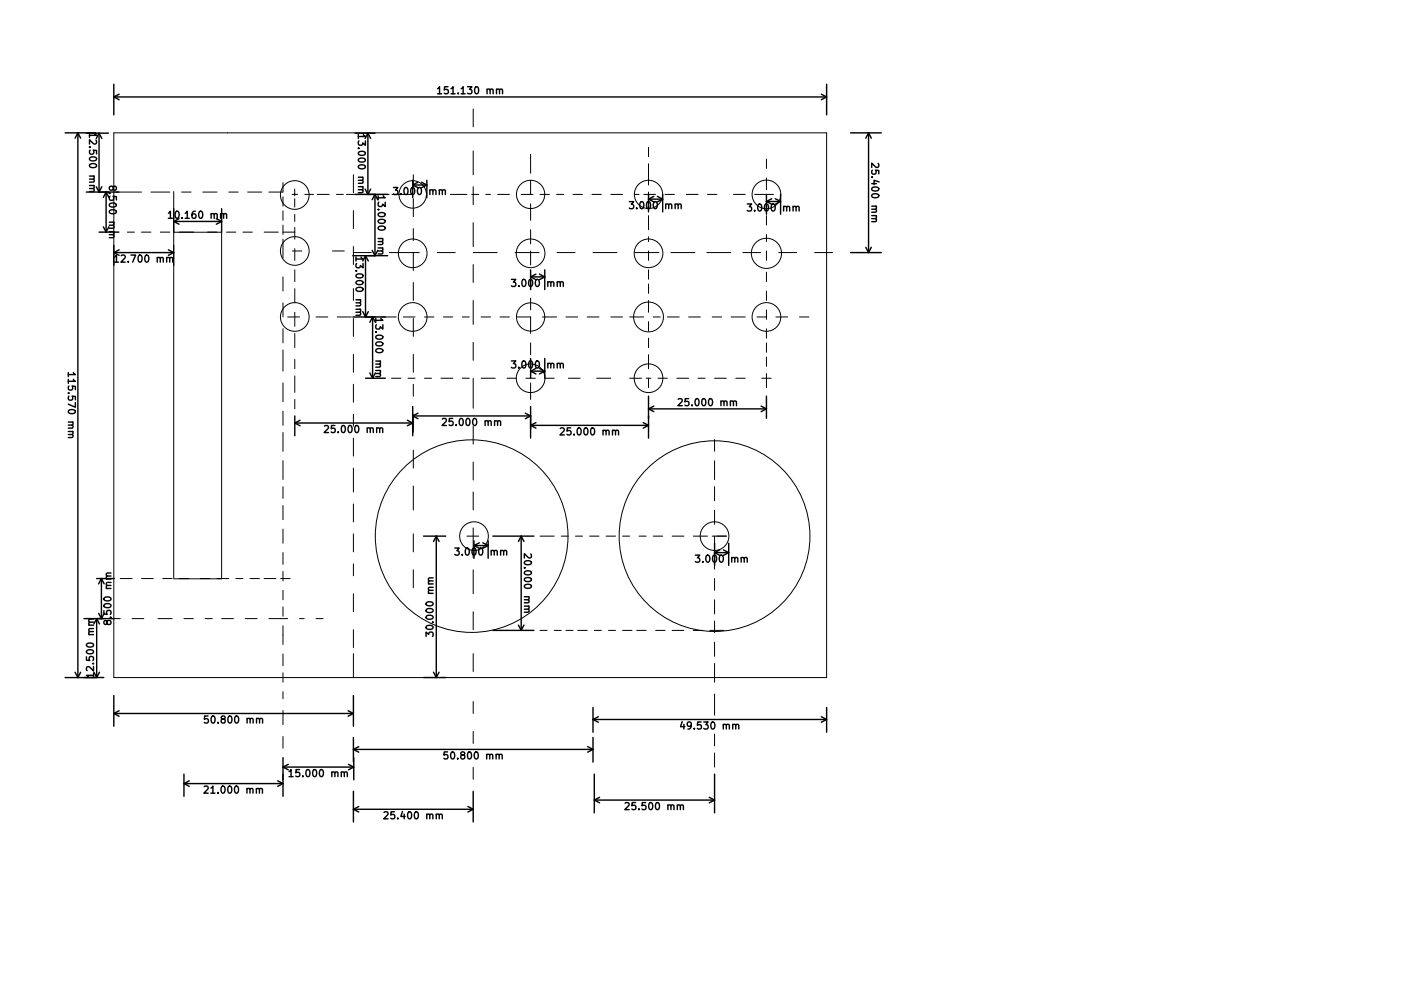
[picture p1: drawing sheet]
<svg xmlns="http://www.w3.org/2000/svg" width="297mm" height="210mm" viewBox="0 0 297 210" stroke-linecap="round" stroke-linejoin="round" font-family="sans-serif">
<g fill="none" stroke="#000" stroke-width=".21">
<path d="M24.1 28.2h151.2v115.6h-151.2zM60 38.7v2h-3M74.9 37.1v3.8M87.6 37.1v2.5M100.3 23.1v3.8M100.3 32v5.1M100.3 39.6v3.8M112.5 32.7v4M112.5 38.2v3M137.5 31.2v2M137.5 34.7v4.5M162.5 33.7v2"/>
<path d="M162.5 37.7v2.5M24.5 40.7h5.5M27 49.2h1.5M30 49.2h2M32 40.7h4M34 49.2h2M36.8 49.3h10.2M36.8 40.6v11.5M36.8 56.1v66.6M38 49.2h3M38.5 40.7h2M43 40.7h3"/>
<path d="M44 49.2h2M47 49.4v73.3M48 49.2h2M48.5 40.7h2M51.5 49.2h2M52.5 40.7h3M56 49.2h3M60 49.2h2.5M60 41.7v2M60 44.7v2M60 47.7v2M60 50.7v4"/>
<path d="M60 58.7v3M61.9 41.2h1.2M62 53.2h2M62.5 40.1v1.4M62.5 42.2v1.7M62.5 45.5v1.5M62.5 48.2v2.5M62.5 52.7v2.5M62.5 57.2v2.5M64.6 41.2h1.9M67.3 41.2h2.5M70.5 53.2h2.5"/>
<path d="M71.3 41.2h1.5M73.5 41.2h9M74.9 44.7v3.8M74.9 52.3v3.8M74.9 53.6h3.8M82.5 53.6h6.4M83.1 41.2h4.4M87.6 42.2v3.8M87.6 48.5v2.5M87.6 53.6v3.8M87.6 59.9v3.8M92.7 53.6h3.8"/>
<path d="M95.5 41.2h3.5M100 41.2h1.5M100.3 53.6h5.1M100.3 47.2v5.1M100.3 56.1v3.8M103 41.2h1M105.5 41.2h2.5M109.2 53.6h5.1M110.5 41.2h2.5M112.5 43.2v3.5M112.5 48.7v3M112.5 53.2v3"/>
<path d="M112.5 58.2v3M114.5 41.2h2M118 41.2h1.5M118.1 53.6h3.8M121.5 41.2h2M125.5 41.2h2M125.7 53.6h5.1M129.5 41.2h2.5M134.5 41.2h1M134.6 53.6h5.1M136.5 41.2h2.5M137.5 40.7v3"/>
<path d="M137.5 45.7v3M137.5 50.2v1M137.5 53.2v2M137.5 57.2v2M141 41.2h2M142.2 53.6h5.1M145.5 41.2h2.5M149.9 53.6h5M150 41.2h2M155.5 41.2h2.5M157.5 53.6h3.8M160 41.2h4"/>
<path d="M162.5 42.2v2M162.5 45.7v2M162.5 49.7v1.5M162.5 53.2v2M162.5 57.7v2M165.1 53.6h3.8M172.7 53.6h3.8M60 64.2v3M60 69.7v3M60 74.2v4.5M61 67.2h2.5M62.5 61.2v3"/>
<path d="M62.5 66.2v3M62.5 70.7v3M62.5 76.2v2M62.5 79.7v3.5M67 67.2h2.5M71.5 67.2h3M74.9 61.2v2.5M74.9 67.6v3.8M74.9 75.2v3.8M81 67.2h3M85.5 67.2h2.5M87.6 67.6v3.8"/>
<path d="M87.6 75.2v3.8M90 67.2h2M94 67.2h2M98 67.2h1.5M100.3 63.7v5.1M100.3 72.6v3.8M102 67.2h2M106 67.2h2M109.5 67.2h3v3.5M112.5 63.2v2.5M112.5 72.7v2.5M112.5 77.2v2.5"/>
<path d="M115 67.2h3M120 67.2h2.5M124.5 67.2h2.5M129.5 67.2h2.5M133.5 67.2h3M137.5 60.2v2M137.5 63.7v2.5M137.5 68.2v2M137.5 71.7v2M137.5 75.2v3M138.5 67.2h1.5M141.5 67.2h2.5"/>
<path d="M146 67.2h2.5M151 67.2h2M155 67.2h3M160.5 67.2h2M162.5 61.7v2M162.5 65.7v2M162.5 69.7v2M162.5 72.7v2M162.5 75.7v2M162.5 79.2v3M164.5 67.2h2.5M169.5 67.2h2"/>
<path d="M60 81.2v4M60 87.2v3M60 91.7v4M60 97.7v4M62.5 84.7v2M74.9 81.5v3.8M74.9 87.9v2.5M74.9 93v3.8M74.9 99.3v5.1M83 80.2h2M86.5 80.2h1.5M87.6 81.5v2.6"/>
<path d="M87.6 87.9v3.8M87.6 95.5v3.8M90 80.2h1.5M93.5 80.2h2.5M98 80.2h1.5M100.3 80.3v6.3M100.3 90.4v3.8M100.3 98v3.8M102 80.2h3M107.5 80.2h2M111.5 80.2h2M112.5 81.2v3.5"/>
<path d="M115.5 80.2h2M120.5 80.2h2.5M126.5 80.2h3M133.5 80.2h2.5M137 80.2h1M137.5 80.2v2M139.5 80.2h2M143.5 80.2h2.5M148 80.2h1.5M151.5 80.2h2.5M151.5 93.2v2.5M151.5 97.7v4"/>
<path d="M156 80.2h2M161.5 80.2h2M60 103.2v2.5M60 107.2v3M60 112.2v3M60 117.2v2.5M74.9 106.9v3.8M74.9 113.3v3.8M74.9 119.6v2.6M87.6 103.1v5.1M87.6 113.3v3.8M99 113.7h2.5"/>
<path d="M100.3 104.4v3.8M100.3 112v6.4M114.5 113.7h3M119 113.7h1.5M122 113.7h1.5M125 113.7h2M128.5 113.7h2M132 113.7h1.5M135.5 113.7h1.5M138.5 113.7h2M142.5 113.7h2.5M147 113.7h3"/>
<path d="M151 113.7h3M151.5 103.2v3M151.5 108.2v3M151.5 113.7v2M151.5 117.7v3M23.5 131.2h2M25.5 122.7h2.5M28 131.2h2.5M30 122.7h2.5M33.5 131.2h3M34.5 122.7h2M36.8 122.8h10.2"/>
<path d="M38 122.7h2M39 131.2h2M42.5 122.7h2M43.5 131.2h1.5M46 122.7h2.5M47 131.2h2.5M50 122.7h1.5M52 131.2h2.5M53 122.7h2M56 122.7h2.5M57 131.2h4M59.5 122.7h2"/>
<path d="M60 121.2v2M60 125.2v2M60 128.7v2M60 132.7v4M60 138.7v2.5M63.5 131.2h1M67 131.2h1.5M74.9 126v3.8M74.9 133.6v3.8M74.9 138.7v5.1M87.6 120.9v3.8M100.3 120.9v5.1"/>
<path d="M100.3 129.8v3.8M100.3 138.7v3.8M114.5 133.7h1.5M117.5 133.7h1.5M120 133.7h1.5M122.5 133.7h2M126 133.7h1.5M129 133.7h1.5M132 133.7h2M135 133.7h2M139 133.7h2M142.5 133.7h2.5"/>
<path d="M147 133.7h2M150.5 133.7h3M151.5 122.7v2.5M151.5 127.2v3M151.5 131.7v2.5M151.5 136.2v3M60 142.7v2M60 146.7v1.5M60 150.7v3M60 156.2v2.5M100.3 148.8v2.6M100.3 155.2v2.5"/>
<path d="M151.5 140.7v4M151.5 147.2v4.5M151.5 155.7v2.5M151.5 159.7v3M100.3 162.8v2.5"/>
<circle cx="62.5" cy="41.4" r="3"/>
<circle cx="62.5" cy="53.2" r="3"/>
<circle cx="87.5" cy="53.7" r="3"/>
<circle cx="87.5" cy="41.2" r="2.92"/>
<circle cx="112.5" cy="53.7" r="3"/>
<circle cx="112.5" cy="41.2" r="3"/>
<circle cx="137.5" cy="53.7" r="3"/>
<circle cx="137.5" cy="41.2" r="3"/>
<circle cx="162.5" cy="41.2" r="3"/>
<circle cx="162.5" cy="53.7" r="3.2"/>
<circle cx="62.5" cy="67.2" r="3"/>
<circle cx="87.5" cy="67.2" r="3"/>
<circle cx="112.5" cy="67.2" r="3"/>
<circle cx="137.5" cy="67.2" r="3.2"/>
<circle cx="162.5" cy="67.2" r="3"/>
<circle cx="112.5" cy="80.2" r="3"/>
<circle cx="137.5" cy="80.2" r="3"/>
<circle cx="100" cy="113.7" r="20.4"/>
<circle cx="100.5" cy="113.7" r="3"/>
<circle cx="151.5" cy="113.7" r="20.2"/>
<circle cx="151.5" cy="113.7" r="3"/>
</g>
<g fill="none" stroke="#000" stroke-width=".3">
<path d="M24.1 17.9v6.5M25.3 20l-1.2 .6M92.8 18.8l.4-.4v1.5M92.8 19.9h.8M95 18.4h-.7l-.1 .7 .2-.1h.5l.2 .3-.1 .5-.2 .1-.6-.1M95.6 18.8l.5-.4v1.5M95.6 19.9h.9M97.1 19.8v.1M97.8 18.8l.4-.4v1.5M97.8 19.9h.8M99.1 18.4h1l-.5 .6 .4 .1v.7l-.2 .1-.7-.1M100.8 18.5l.2-.1a.8 .8 0 0 1 .5 .7 .8 .8 0 0 1-.5 .8 1 1 0 0 1-.2-1.4z"/>
<path d="M103.3 19l.2-.1 .3 .1 .1 .9M103.3 18.9v1M103.9 19.1l.2-.2 .4 .1 .1 .9M105.3 19l.2-.1 .3 .1 .1 .9M105.3 18.9v1M105.9 19.1l.2-.2 .4 .1 .1 .9M174.1 20l1.2 .6M175.3 17.9v6.5M13.8 28.2h6.5M16.5 28.2v115.6M16.5 28.2l-.6 1.1M16.5 28.2l.6 1.1"/>
<path d="M18.3 28.2h4.7M19 31.2h.1M19 28.3v.8M19 37.4h1M19 39.4h1M19 34.9a.89 .89 0 0 1 1.5 .3 .85 .85 0 0 1-1.5-.1zM19.1 31.9l-.1 .2 .1 .5 .5 .1 .2-.1 .1-.5-.1-.2h.7v.7M19.1 33.4a.81 .81 0 0 1 1.4 .4 .85 .85 0 0 1-1.5-.2zM19.8 38l.2 .2-.1 .4h-.9M19.8 40l.2 .2-.1 .4h-.9M19.8 37.4l.2 .2-.1 .3-.9 .1M19.8 39.4l.2 .2-.1 .3-.9 .1"/>
<path d="M20 28.3l.5 .4h-1.5M20.3 29.7l.2 .6-.5 .3-1-1v1M20.4 39.6l.6 1.1M21 28.2v12.5M21 28.2l-.6 1.2M21 28.2l.6 1.2M21.6 39.6l-.6 1.1M24 39.8l.3-.3 .2 .1 .2 .2-.1 .4-.4 .1-.2-.7-.3-.1-.4 .1-.1 .2v.4l.3 .2 .4-.1 .1-.2M24.1 20.6h151.2M24.1 20.6l1.2 .6M75.3 28.2h4.2M76 31.5h.1"/>
<path d="M76 28.5v.9M76 37.6h1M76 39.6h1M76 32.3a.89 .89 0 0 1 1.5 .3 .85 .85 0 0 1-1.5-.1zM76 33.7a.89 .89 0 0 1 1.5 .3 .85 .85 0 0 1-1.5-.1zM76 35.2a.89 .89 0 0 1 1.5 .3 .85 .85 0 0 1-1.5-.2zM76.1 29.9l-.1 .6 .3 .3 .5-.1 .1-.4 .6 .5v-.9M76.8 38.2l.2 .3-.1 .3-.9 .1M76.8 37.6l.2 .2-.1 .4h-.9M76.8 39.6l.2 .2-.1 .4h-.9M77 28.5l.5 .5h-1.5M78 28.2v13"/>
<path d="M78 28.2l-.6 1.2M78 28.2l.6 1.2M83.4 39.8h1l-.5 .5 .4 .2v.6l-.2 .2-.7-.2M85.8 39.9l.2-.1a.8 .8 0 0 1 .5 .7 .8 .8 0 0 1-.5 .8l-.2-.2-.2-.4zM87.2 39.9l.2-.1a.8 .8 0 0 1 .5 .7 .8 .8 0 0 1-.5 .8l-.2-.2-.1-.4zM87.5 38.2v3.7M87.5 39.2h3M87.5 39.2l1.1 .6M88.6 38.7l-1.1 .5M88.7 39.8h.2a.8 .8 0 0 1 .5 .7 .8 .8 0 0 1-.5 .8 1 1 0 0 1-.2-1.5zM89.4 38.7l1.1 .5M90.5 38.2v3.7"/>
<path d="M90.5 39.2l-1.1 .6M175.3 20.6l-1.2 .6M180.3 28.2h6.6M184.1 28.2v25.4M184.1 28.2l-.5 1.1M184.1 28.2l.6 1.1M184.8 37.6h.2M184.8 39h1M184.9 39.9a.89 .89 0 0 1 1.4 .3 .85 .85 0 0 1-1.5-.2zM185 36.1l-.2 .2 .2 .6 .5 .1 .2-.2v-.5l-.1-.2 .7 .1v.7M186.2 34.7l.1 .5-.4 .3-1.1-.9v.9M186.4 38.6l-1.1-.4v1"/>
<path d="M18.3 40.7h6.9M21 49.2h4.2M21.9 48.1l.6 1.1M22.5 40.7v8.5M22.5 40.7l-.6 1.2M22.5 40.7l.6 1.2M23.1 48.1l-.6 1.1M23.2 41h.1M23.2 47.1h1M23.2 49.1h1M23.2 43.3a.89 .89 0 0 1 1.5 .3 .85 .85 0 0 1-1.5-.2zM23.2 44.7a.89 .89 0 0 1 1.5 .3 .85 .85 0 0 1-1.5-.1z"/>
<path d="M23.3 41.6l-.1 .3 .1 .5 .5 .1 .2-.1 .1-.5-.1-.3 .7 .1v.7M24 47.8l.2 .2-.1 .4h-.9M24 49.8l.2 .2-.1 .4h-.9M24 47.1l.2 .3-.1 .3-.9 .1M24 49.1l.2 .3-.1 .3-.9 .1M24.1 53.6h12.7M24.1 52.1v4.2M24.1 53.6l1.2 .6M24.3 54.5l.4-.4v1.5M24.3 55.6h.8M25.3 53l-1.2 .6M25.7 54.3l.6-.2 .3 .4-1 1.1h1"/>
<path d="M27.2 55.5v.1M27.8 54.1h1l-.7 1.5M29.5 54.2l.1-.1a.8 .8 0 0 1 .5 .8 .8 .8 0 0 1-.5 .7 1 1 0 0 1-.1-1.4zM30.9 54.2l.2-.1a.8 .8 0 0 1 .5 .8 .8 .8 0 0 1-.5 .7 1 1 0 0 1-.2-1.4zM33.3 54.8l.3-.2 .3 .1 .1 .9M33.3 54.6v1M34 54.8l.2-.2 .4 .1v.9M35.3 54.8l.3-.2 .3 .1 .1 .9M35.3 54.6v1M35.7 45.2l.4-.4v1.5M35.7 46.3h.9M35.7 53l1.1 .6"/>
<path d="M36 54.8l.2-.2 .4 .1v.9M36.8 47h10.2M36.8 44.3v5M36.8 52.1v4.2M36.8 47l1.2 .6M36.8 53.6l-1.1 .6M37.3 44.9l.2-.1a.8 .8 0 0 1 .5 .8 .8 .8 0 0 1-.5 .7 1 1 0 0 1-.2-1.4zM38 46.4l-1.2 .6M38.6 46.2v.1M39.3 45.2l.4-.4v1.5M39.3 46.3h.8M41.4 44.8l-.4 .1a1.01 1.01 0 0 0 0 1.4l.5-.1 .1-.5-.3-.3-.5 .1-.1 .2"/>
<path d="M42.3 44.9l.2-.1a.8 .8 0 0 1 .5 .8 .8 .8 0 0 1-.5 .7 1 1 0 0 1-.2-1.4zM44.8 45.5l.2-.2 .3 .1 .1 .9M44.8 45.3v1M45.4 45.5l.2-.2 .4 .1 .1 .9M45.9 46.4l1.1 .6M46.8 45.5l.2-.2 .3 .1 .1 .9M46.8 45.3v1M47 44.3v5M47 47l-1.1 .6M47.4 45.5l.2-.2 .4 .1 .1 .9M74.8 54.2h7.4M75.3 41.2h6.9"/>
<path d="M75.5 57.5h.1M75.5 54.5v.9M75.5 59.7a.89 .89 0 0 1 1.5 .3 .85 .85 0 0 1-1.5-.1zM75.6 55.9l-.1 .6 .3 .3 .5-.1 .1-.4 .6 .5v-.9M75.6 58.2a.81 .81 0 0 1 1.4 .4 .85 .85 0 0 1-1.5-.1zM76.5 54.5l.5 .5h-1.5M76.8 40.2l.2 .3-.1 .3-.9 .1M77.4 40.1l.6 1.1M77.5 54.2v13M77.5 54.2l-.6 1.2M77.5 54.2l.6 1.2M78.6 40.1l-.6 1.1"/>
<path d="M78.9 53.1l.6 1.1M79.5 41.2v13M79.5 41.2l-.6 1.2M79.5 41.2l.6 1.2M80.1 53.1l-.6 1.1M80.2 44.5h.1M80.2 41.5v.9M80.2 50.6h1M80.2 52.6h1M80.2 46.7a.89 .89 0 0 1 1.5 .3 .85 .85 0 0 1-1.5-.1zM80.2 48.2a.89 .89 0 0 1 1.5 .3 .85 .85 0 0 1-1.5-.2zM80.3 42.9l-.1 .6 .3 .3 .5-.1 .1-.4 .6 .5v-.9"/>
<path d="M80.3 45.2a.81 .81 0 0 1 1.4 .4 .85 .85 0 0 1-1.5-.1zM81 51.2l.2 .3-.1 .3-.9 .1M81 53.2l.2 .3-.1 .3-.9 .1M81 50.6l.2 .2-.1 .4h-.9M81 52.6l.2 .2-.1 .4h-.9M81.2 41.5l.5 .5h-1.5M85 41.1v.2M91.1 40.4l.3-.1h.3l.1 1M91.1 40.3v1M91.8 40.5l.2-.2h.4v1M93.1 40.4l.3-.1h.3l.1 1M93.1 40.3v1"/>
<path d="M93.8 40.5l.2-.2h.4v1M108.4 59.3h1l-.5 .5 .4 .2v.6l-.2 .2-.7-.2M110.8 59.4l.2-.1a.8 .8 0 0 1 .5 .7 .8 .8 0 0 1-.5 .8l-.2-.2-.2-.4zM112.2 59.4l.2-.1a.8 .8 0 0 1 .5 .7 .8 .8 0 0 1-.5 .8l-.3-.6zM112.5 57.2v4.2M112.5 58.7h3M112.5 58.7l1.1 .6M113.6 58.2l-1.1 .5M113.7 59.3h.2a.8 .8 0 0 1 .5 .7 .8 .8 0 0 1-.5 .8 1 1 0 0 1-.2-1.5zM114.4 58.2l1.1 .5M115.5 57.2v4.2M115.5 58.7l-1.1 .6"/>
<path d="M116.1 59.9l.3-.1h.3l.1 1M116.1 59.8v1M116.8 60l.2-.2h.4v1M118.1 59.9l.3-.1h.3l.1 1M118.1 59.8v1M118.8 60l.2-.2h.4v1M133.4 42.8h1l-.5 .5 .4 .2v.6l-.2 .2-.7-.2M135 44.1v.2M135.8 42.9l.2-.1a.8 .8 0 0 1 .5 .7 .8 .8 0 0 1-.5 .8l-.2-.2-.2-.4zM137.2 42.9l.2-.1a.8 .8 0 0 1 .5 .7 .8 .8 0 0 1-.5 .8l-.3-.6zM137.5 42.2h3M137.5 41.2v3.7"/>
<path d="M137.5 42.2l1.1 .6M138.6 41.7l-1.1 .5M138.6 42.9l.3-.1a.8 .8 0 0 1 .5 .7 .8 .8 0 0 1-.5 .8l-.3-.2-.1-.4zM139.4 41.7l1.1 .5M140.5 41.2v3.7M140.5 42.2l-1.1 .6M141.1 43.4l.3-.1h.3l.1 1M141.1 43.3v1M141.8 43.5l.2-.2h.4v1M143.1 43.4l.3-.1h.3l.1 1M143.1 43.3v1M143.8 43.5l.2-.2h.4v1"/>
<path d="M158.4 43.3h1l-.5 .5 .4 .2v.6l-.2 .2-.7-.2M160 44.6v.2M160.8 43.4l.2-.1a.8 .8 0 0 1 .5 .7 .8 .8 0 0 1-.5 .8l-.4-.6zM162.2 43.4l.2-.1a.8 .8 0 0 1 .5 .7 .8 .8 0 0 1-.5 .8l-.2-.2-.1-.4zM162.5 42.7h3M162.5 41.2v4.2M162.5 42.7l1.1 .6M163.6 42.2l-1.1 .5M163.7 43.3h.2a.8 .8 0 0 1 .5 .7 .8 .8 0 0 1-.5 .8 1 1 0 0 1-.2-1.5zM164.4 42.2l1.1 .5M165.5 41.2v4.2M165.5 42.7l-1.1 .6"/>
<path d="M166.1 43.9l.3-.1h.3l.1 1M166.1 43.8v1M166.8 44l.2-.2h.4v1M168.1 43.9l.3-.1h.3l.1 1M168.1 43.8v1M168.8 44l.2-.2h.4v1M180.3 53.6h6.6M183.6 52.5l.5 1.1M184.7 52.5l-.6 1.1M184.8 43.7h1M184.8 45.7h1M184.9 41.3a.89 .89 0 0 1 1.4 .3 .85 .85 0 0 1-1.5-.1z"/>
<path d="M185.6 44.4l.2 .2-.1 .4h-.9M185.6 46.4l.2 .2-.1 .4h-.9M185.7 43.7l.1 .3-.1 .3-.9 .1M185.7 45.7l.1 .3-.1 .3-.9 .1M14.5 79v.9M15.6 79l.4 .5h-1.5M74.8 67.2h6.9M75.5 63.6h1M75.5 65.6h1M75.6 61.1a.81 .81 0 0 1 1.4 .4 .85 .85 0 0 1-1.5-.2zM76.3 64.2l.2 .3-.1 .3-.9 .1M76.3 66.2l.2 .3-.1 .3-.9 .1"/>
<path d="M76.3 63.6l.2 .2-.1 .4h-.9M76.3 65.6l.2 .2-.1 .4h-.9M76.9 66.1l.6 1.1M78.1 66.1l-.6 1.1M78.4 79.1l.6 1.1M79 67.2v13M79 67.2l-.6 1.2M79 67.2l.6 1.2M79.6 79.1l-.6 1.1M79.7 70.5h.1M79.7 67.5v.9M79.7 76.6h1"/>
<path d="M79.7 78.6h1M79.7 71.3a.89 .89 0 0 1 1.5 .3 .85 .85 0 0 1-1.5-.1zM79.7 74.2a.89 .89 0 0 1 1.5 .3 .85 .85 0 0 1-1.5-.2zM79.8 68.9l-.1 .6 .3 .3 .5-.1 .1-.4 .6 .5v-.9M79.8 72.7a.81 .81 0 0 1 1.4 .3 .85 .85 0 0 1-1.5-.1zM80.5 77.2l.2 .3-.1 .3-.9 .1M80.5 79.2l.2 .3-.1 .3-.9 .1M80.5 76.6l.2 .2-.1 .4h-.9M80.5 78.6l.2 .2-.1 .4h-.9M80.7 67.5l.5 .5h-1.5M108.4 76.6h1l-.5 .5 .4 .2v.6l-.2 .2-.7-.2M110 77.9v.2"/>
<path d="M110 60.6v.2M110.9 76.6h.1a.8 .8 0 0 1 .5 .7 .8 .8 0 0 1-.5 .8 1 1 0 0 1-.1-1.5zM112.3 76.6h.1a.8 .8 0 0 1 .5 .7 .8 .8 0 0 1-.5 .8 1 1 0 0 1-.1-1.5zM112.5 78.7h3M112.5 76v4.2M112.5 78.7l1.1 .6M113.6 78.2l-1.1 .5M113.7 76.6h.2a.8 .8 0 0 1 .5 .7 .8 .8 0 0 1-.5 .8 1 1 0 0 1-.2-1.5zM114.4 78.2l1.1 .5M115.5 76v4.2M115.5 78.7l-1.1 .6M116.1 77.2l.3-.1h.3l.1 1"/>
<path d="M116.1 77.1v1M116.8 77.3l.2-.2h.4v1M118.1 77.2l.3-.1h.3l.1 1M118.1 77.1v1M118.8 77.3l.2-.2h.4v1M14.5 83.4h.1M14.5 80.5v.8M14.5 89.5h1M14.5 91.5h1M14.6 87.1a.89 .89 0 0 1 1.4 .3 .85 .85 0 0 1-1.5-.1zM14.6 81.9l-.1 .2 .1 .6 .5 .1 .2-.2 .1-.5-.1-.2 .7 .1v.7M14.6 84l-.1 .3 .1 .5 .5 .1 .2-.1 .1-.5-.1-.3 .7 .1v.7"/>
<path d="M15.3 90.2l.2 .2-.1 .4h-.9M15.3 92.2l.2 .2-.1 .4h-.9M15.3 89.5l.2 .3-.1 .3-.9 .1M15.3 91.5l.2 .3-.1 .3-.9 .1M15.6 80.5l.4 .4h-1.5M16 85.4v1l-1.5-.6M62.5 89.7h25M62.5 88.2v4.2M62.5 89.7l1.1 .6M63.6 89.2l-1.1 .5M68.8 90.4l.6-.1 .2 .4-.9 1.1h.9M71 90.3h-.7l-.1 .7 .2-.2 .5 .1 .2 .2-.1 .5-.2 .2-.6-.2"/>
<path d="M71.7 91.6v.2M72.6 90.3h.1a.8 .8 0 0 1 .5 .7 .8 .8 0 0 1-.5 .8 1 1 0 0 1-.1-1.5zM74 90.3h.1a.8 .8 0 0 1 .6 .7 .8 .8 0 0 1-.6 .8 1 1 0 0 1-.1-1.5zM75.4 90.3h.2a.8 .8 0 0 1 .5 .7 .8 .8 0 0 1-.5 .8 1 1 0 0 1-.2-1.5zM77.5 80.2h4.2M77.9 90.9l.2-.1h.3l.1 1M77.9 90.8v1M78.5 91l.2-.2h.4v1M79.9 90.9l.2-.1h.3l.1 1M79.9 90.8v1M80.5 91l.2-.2h.4v1M86.4 89.2l1.1 .5"/>
<path d="M87.5 86.2v6.2M87.5 89.7l-1.1 .6M87.5 88.2h25M87.5 88.2l1.1 .6M88.6 87.7l-1.1 .5M93.8 88.9l.6-.1 .2 .4-.9 1.1h.9M96 88.8h-.7l-.1 .7 .2-.2 .5 .1 .2 .2-.1 .5-.2 .2-.6-.2M96.7 90.1v.2M97.6 88.8h.1a.8 .8 0 0 1 .5 .7 .8 .8 0 0 1-.5 .8 1 1 0 0 1-.1-1.5zM99 88.8h.1a.8 .8 0 0 1 .6 .7 .8 .8 0 0 1-.6 .8 1 1 0 0 1-.1-1.5zM100.4 88.9l.2-.1a.8 .8 0 0 1 .5 .7 .8 .8 0 0 1-.5 .8l-.2-.2-.2-.4zM102.9 89.4l.2-.1h.3l.1 1"/>
<path d="M102.9 89.3v1M103.5 89.5l.2-.2h.4v1M104.9 89.4l.2-.1h.3l.1 1M104.9 89.3v1M105.5 89.5l.2-.2h.4v1M111.4 87.7l1.1 .5M112.5 86.2v6.7M112.5 90.2h25M112.5 90.2l1.1 .6M112.5 88.2l-1.1 .6M113.6 89.7l-1.1 .5M118.8 90.9l.6-.1 .2 .4-.9 1.1h.9"/>
<path d="M121 90.8h-.7l-.1 .7 .2-.2 .5 .1 .2 .2-.1 .5-.2 .2-.6-.2M121.7 92.1v.2M122.5 90.9l.2-.1a.8 .8 0 0 1 .5 .7 .8 .8 0 0 1-.5 .8l-.2-.2-.1-.4zM124 90.8h.1a.8 .8 0 0 1 .6 .7 .8 .8 0 0 1-.6 .8 1 1 0 0 1-.1-1.5zM125.4 90.9l.2-.1a.8 .8 0 0 1 .5 .7 .8 .8 0 0 1-.5 .8l-.2-.2-.2-.4zM127.9 91.4l.2-.1h.3l.1 1M127.9 91.3v1M128.5 91.5l.2-.2h.4v1M129.9 91.4l.2-.1h.3l.1 1M129.9 91.3v1M130.5 91.5l.2-.2h.4v1M136.4 89.7l1.1 .5"/>
<path d="M137.5 84v8.9M137.5 86.7h25M137.5 86.7l1.1 .6M137.5 90.2l-1.1 .6M138.6 86.2l-1.1 .5M143.8 84.7l.6-.1 .2 .4-.9 1.1h.9M146 84.6h-.7l-.1 .7 .2-.2 .5 .1 .2 .2-.1 .5-.2 .2-.6-.2M146.7 85.9v.2M147.6 84.6h.1a.8 .8 0 0 1 .5 .7 .8 .8 0 0 1-.5 .8 1 1 0 0 1-.1-1.5zM149 84.6h.1a.8 .8 0 0 1 .6 .7 .8 .8 0 0 1-.6 .8 1 1 0 0 1-.1-1.5zM150.4 84.6h.2a.8 .8 0 0 1 .5 .7 .8 .8 0 0 1-.5 .8 1 1 0 0 1-.2-1.5zM152.9 85.2l.2-.1h.3l.1 1"/>
<path d="M152.9 85.1v1M153.5 85.3l.2-.2h.4v1M154.9 85.2l.2-.1h.3l.1 1M154.9 85.1v1M155.5 85.3l.2-.2h.4v1M161.4 86.2l1.1 .5M162.5 84v4.7M162.5 86.7l-1.1 .6M89.8 113.7h4.7M92.5 113.7v30M92.5 113.7l.6 1.2M92.5 113.7l-.6 1.2"/>
<path d="M96.4 116.3h1l-.5 .5 .4 .2v.6l-.2 .2-.7-.2M98 117.6v.2M98.8 116.4l.2-.1a.8 .8 0 0 1 .5 .7 .8 .8 0 0 1-.5 .8l-.2-.2-.2-.4zM100.2 116.4l.2-.1a.8 .8 0 0 1 .5 .7 .8 .8 0 0 1-.5 .8l-.2-.2-.1-.4zM100.5 115.7h3M100.5 114.7v3.7M100.5 115.7l1.1 .6M101.6 115.2l-1.1 .5M101.6 116.4l.3-.1a.8 .8 0 0 1 .5 .7 .8 .8 0 0 1-.5 .8l-.4-.6zM102.4 115.2l1.1 .5M103.5 114.7v3.7M103.5 115.7l-1.1 .6"/>
<path d="M104.1 116.9l.3-.1h.3l.1 1M104.1 116.8v1M104.5 113.7h8.7M104.8 117l.2-.2h.4v1M106.1 116.9l.3-.1h.3l.1 1M106.1 116.8v1M106.8 117l.2-.2h.4v1M110.5 113.7v20M110.5 113.7l-.6 1.2M110.5 113.7l.6 1.2M111.2 119.2a.89 .89 0 0 1 1.5 .3 .85 .85 0 0 1-1.5-.2zM112.5 117.5l.2 .6-.5 .3-1-.9v.9"/>
<path d="M147.4 117.8h1l-.5 .5 .4 .2v.6l-.2 .2-.7-.2M149 119.1v.2M149.9 117.8h.1a.8 .8 0 0 1 .5 .7 .8 .8 0 0 1-.5 .8 1 1 0 0 1-.1-1.5zM151.2 117.9l.2-.1a.8 .8 0 0 1 .5 .7 .8 .8 0 0 1-.5 .8l-.3-.6zM151.5 117.2h3M151.5 115.2v4.7M151.5 117.2l1.1 .6M152.6 116.7l-1.1 .5M152.7 117.8h.2a.8 .8 0 0 1 .5 .7 .8 .8 0 0 1-.5 .8 1 1 0 0 1-.2-1.5zM153.4 116.7l1.1 .5M154.5 115.2v4.7M154.5 117.2l-1.1 .6"/>
<path d="M155.1 118.4l.3-.1h.3l.1 1M155.1 118.3v1M155.8 118.5l.2-.2h.4v1M157.1 118.4l.3-.1h.3l.1 1M157.1 118.3v1M157.8 118.5l.2-.2h.4v1M17.8 131.2h6.4M18.3 139.4v.7h.7l-.1-.2 .1-.5 .2-.1 .5 .1 .1 .2-.1 .5M18.4 138.1a.89 .89 0 0 1 1.4 .3 .85 .85 0 0 1-1.5-.2zM18.4 136.6a.89 .89 0 0 1 1.4 .3 .85 .85 0 0 1-1.5-.1zM18.8 134.6h1M18.8 132.6h1"/>
<path d="M19.8 134l-.9 .1-.1 .3 .2 .2M19.8 133.4h-.9l-.1 .4 .2 .2M19.8 132l-.9 .1-.1 .3 .2 .2M19.8 131.4h-.9l-.1 .4 .2 .2M20.5 122.7h3.7M20.5 131.2v12.5M20.5 131.2l.6 1.2M20.5 131.2l-.6 1.2M20.9 130.1l.6 1.1M21.5 122.7v8.5M21.5 122.7l.6 1.2M21.5 122.7l-.6 1.2"/>
<path d="M22 129.6v.7l.7 .1-.1-.3 .1-.5 .2-.1 .5 .1 .1 .2-.1 .6M22.1 130.1l-.6 1.1M22.1 126.9a.89 .89 0 0 1 1.4 .2 .85 .85 0 0 1-1.5-.1zM22.2 128.2a.81 .81 0 0 1 1.3 .4 .85 .85 0 0 1-1.5-.2zM22.5 124.9h1M22.5 122.9h1M22.7 131.9l.3-.3 .4 .1 .1 .2v.5l-.5 .1-.3-.1-.2-.7-.4 .1-.1 .4 .2 .2 .2 .1 .3-.3M23.4 131h.1M23.5 124.2l-.9 .1-.1 .3 .2 .3M23.5 123.6h-.9l-.1 .4 .2 .2M23.5 122.2l-.9 .1-.1 .3 .2 .3M23.5 121.6h-.9l-.1 .4 .2 .2"/>
<path d="M90.3 135v-.9l.6 .5 .1-.4h.7l.1 .2-.1 .6M90.5 132.8a.81 .81 0 0 1 1.3 .4 .85 .85 0 0 1-1.5-.2zM90.5 130.7a.81 .81 0 0 1 1.3 .3 .85 .85 0 0 1-1.5-.1zM90.5 129.2a.81 .81 0 0 1 1.3 .4 .85 .85 0 0 1-1.5-.1zM90.5 127.8a.81 .81 0 0 1 1.3 .4 .85 .85 0 0 1-1.5-.2zM90.8 125.9h1M90.8 123.9h1M91.7 132h.1M91.8 125.2l-.9 .1-.1 .4 .2 .2M91.8 124.6l-.9 .1-.1 .3 .2 .2M91.8 123.2l-.9 .1-.1 .4 .2 .2M91.8 122.6l-.9 .1-.1 .3 .2 .2"/>
<path d="M104.5 133.7h8.7M109.9 132.6l.6 1.1M111.1 132.6l-.6 1.1M111.2 120.5h.1M111.2 126.6h1M111.2 128.6h1M111.2 121.3a.89 .89 0 0 1 1.5 .3 .85 .85 0 0 1-1.5-.1zM111.2 122.7a.89 .89 0 0 1 1.5 .3 .85 .85 0 0 1-1.5-.1zM111.2 124.2a.89 .89 0 0 1 1.5 .3 .85 .85 0 0 1-1.5-.2zM112 127.2l.2 .3-.1 .3-.9 .1M112 129.2l.2 .3-.1 .3-.9 .1M112 126.6l.2 .2-.1 .4h-.9"/>
<path d="M112 128.6l.2 .2-.1 .4h-.9M15.9 142.6l.6 1.2M17.1 142.6l-.6 1.2M19.7 140.8h.1M19.8 143.3h-1.5l.5 .4M19.8 141.4v1l-1-1-.5 .3 .2 .6M19.8 142.9v.8M19.9 142.6l.6 1.1M21.1 142.6l-.6 1.1M22 143.7l-8.2 .1M24.1 147.6v6.5M24.1 151.4h50.8"/>
<path d="M24.1 151.4l1.2 .6M25.3 150.8l-1.2 .6M44.1 151.9h-.7l-.1 .7 .2-.1h.5l.2 .3-.1 .5-.2 .1-.6-.1M45 152l.1-.1a.8 .8 0 0 1 .5 .8 .8 .8 0 0 1-.5 .7 1 1 0 0 1-.1-1.4zM46.2 153.3v.1M47.2 152.5l-.3-.2 .1-.3 .2-.1 .4 .1 .1 .4-.7 .2-.1 .2 .1 .5 .2 .1h.3l.2-.3v-.3l-.2-.3M48.5 152l.2-.1a.8 .8 0 0 1 .5 .8 .8 .8 0 0 1-.5 .7l-.4-.6zM50 152l.1-.1a.8 .8 0 0 1 .5 .8 .8 .8 0 0 1-.5 .7 1 1 0 0 1-.1-1.4zM52.4 152.5l.2-.1 .4 .1v.9M52.4 152.4v1M53 152.6l.2-.2 .4 .1 .1 .9M54.4 152.5l.2-.1 .4 .1v.9"/>
<path d="M54.4 152.4v1M55 152.6l.2-.2 .4 .1 .1 .9M73.8 150.8l1.1 .6M74.9 147.6v6.5M74.9 156.5v5.2M74.9 159h50.8M74.9 159l1.2 .6M74.9 151.4l-1.1 .6M76.1 158.4l-1.2 .6M89.8 143.7h4.7M91.9 142.6l.6 1.1M93.1 142.6l-.6 1.1"/>
<path d="M94.9 159.5h-.7l-.1 .7 .2-.1 .5 .1 .2 .2-.1 .5-.2 .1-.6-.1M95.8 159.6l.1-.1a.8 .8 0 0 1 .5 .8 .8 .8 0 0 1-.5 .7 1 1 0 0 1-.1-1.4zM99.3 159.7l.2-.2a.8 .8 0 0 1 .5 .8 .8 .8 0 0 1-.5 .7l-.4-.5zM100.8 159.6l.1-.1a.8 .8 0 0 1 .5 .8 .8 .8 0 0 1-.5 .7 1 1 0 0 1-.1-1.4zM124.6 158.4l1.1 .6M125.7 152.6h49.6M125.7 150.1v5.2M125.7 156.5v5.2M125.7 152.6l1.2 .6M125.7 159l-1.1 .6M126.9 152.1l-1.2 .5M144.6 153.1l-.3 1.1h.9"/>
<path d="M145 153.7v1M146.6 153.8l-.3 .3-.4-.1-.2-.2v-.3l.3-.3h.4l.2 .3a1 1 0 0 1-.5 1.2h-.2M147.2 154.5v.2M148.6 153.2h-.7v.7l.2-.2 .5 .1 .1 .2-.1 .5-.2 .2-.5-.2M149.2 153.2h.9l-.5 .5 .5 .2v.6l-.2 .2-.7-.2M150.9 153.2h.2a.8 .8 0 0 1 .5 .7 .8 .8 0 0 1-.5 .8 1 1 0 0 1-.2-1.5zM153.4 153.8l.2-.1h.3l.1 1M153.4 153.7v1M154 153.9l.2-.2h.4v1M155.4 153.8l.2-.1h.3l.1 1M155.4 153.7v1M156 153.9l.2-.2h.4v1"/>
<path d="M174.1 152.1l1.2 .5M175.3 150.1v5.2M175.3 152.6l-1.2 .6M39 166.2h21M39 164.2v4.7M39 166.2l1.1 .6M40.1 165.7l-1.1 .5M43.3 166.9l.6-.1 .2 .4-.9 1.1h.9M44.7 167.2l.4-.4v1.5M44.7 168.3h.9M46.2 168.1v.2M47 166.9l.2-.1a.8 .8 0 0 1 .5 .7 .8 .8 0 0 1-.5 .8l-.2-.2-.1-.4z"/>
<path d="M48.4 166.9l.2-.1a.8 .8 0 0 1 .6 .7 .8 .8 0 0 1-.6 .8l-.3-.6zM49.9 166.9l.2-.1a.8 .8 0 0 1 .5 .7 .8 .8 0 0 1-.5 .8l-.2-.2-.2-.4zM52.4 167.4l.2-.1h.3l.1 1M52.4 167.3v1M53 167.5l.2-.2h.4v1M54.4 167.4l.2-.1h.3l.1 1M54.4 167.3v1M55 167.5l.2-.2h.4v1M58.9 165.7l1.1 .5M60 160.7v8.2M60 166.2l-1.1 .6M60 162.7h15"/>
<path d="M60 162.7l1.1 .6M61.1 162.2l-1.1 .5M61.3 163.7l.4-.4v1.5M61.3 164.8h.8M63.5 163.3h-.7l-.1 .7 .2-.2 .5 .1 .2 .2-.1 .5-.2 .2-.6-.2M64.2 164.6v.2M65 163.4l.2-.1a.8 .8 0 0 1 .5 .7 .8 .8 0 0 1-.5 .8l-.3-.6zM66.4 163.4l.2-.1a.8 .8 0 0 1 .6 .7 .8 .8 0 0 1-.6 .8l-.3-.6zM67.9 163.4l.2-.1a.8 .8 0 0 1 .5 .7 .8 .8 0 0 1-.5 .8l-.2-.2-.2-.4zM70.4 163.9l.2-.1h.3l.1 1M70.4 163.8v1M71 164l.2-.2h.4v1"/>
<path d="M72.4 163.9l.2-.1h.3l.1 1M72.4 163.8v1M73 164l.2-.2h.4v1M73.9 162.2l1.1 .5M74.9 171.7h25.4M74.9 167.9v6.5M74.9 171.7l1.2 .6M75 160.7v4.7M75 162.7l-1.1 .6M76.1 171.1l-1.2 .6M81.4 172.4l.6-.2 .3 .5-1 1h1M83.6 172.2h-.7l-.1 .7 .3-.1 .5 .1 .1 .2-.1 .5-.2 .1-.6-.1"/>
<path d="M84.3 173.6v.1M85.3 172.2l-.3 1h.9M85.7 172.7v1M86.6 172.4l.2-.2a.8 .8 0 0 1 .5 .8 .8 .8 0 0 1-.5 .7l-.4-.5zM88.1 172.3l.1-.1a.8 .8 0 0 1 .5 .8 .8 .8 0 0 1-.5 .7 1 1 0 0 1-.1-1.4zM90.5 172.9l.2-.2 .4 .1v.9M90.5 172.7v1M91.1 172.9l.2-.2 .4 .1 .1 .9M92.5 172.9l.2-.2 .4 .1v.9M92.5 172.7v1M93.1 172.9l.2-.2 .4 .1 .1 .9M97 160.9v.1"/>
<path d="M98 160.2l-.3-.3 .1-.2 .2-.2 .4 .1 .1 .4-.7 .2-.1 .3v.2l.3 .3h.3l.2-.3v-.2l-.2-.3M99.2 171.1l1.1 .6M100.3 167.9v6.5M100.3 171.7l-1.1 .6M103.2 160.2l.2-.2 .4 .1v.9M103.2 160v1M103.8 160.2l.2-.2 .4 .1 .1 .9M105.2 160.2l.2-.2 .4 .1v.9M105.2 160v1M105.8 160.2l.2-.2 .4 .1 .1 .9M126 169.7h25.5M126 164.2v8.2"/>
<path d="M126 169.7l1.1 .6M127.1 169.2l-1.1 .5M132.5 170.4l.6-.1 .3 .4-.9 1.1h.9M134.8 170.3h-.8v.7l.2-.2 .5 .1 .1 .2v.5l-.3 .2-.5-.2M135.5 171.6v.2M136.9 170.3h-.7l-.1 .7 .2-.2 .5 .1 .2 .2-.1 .5-.2 .2-.6-.2M137.7 170.4l.2-.1a.8 .8 0 0 1 .5 .7 .8 .8 0 0 1-.5 .8l-.4-.6zM139.2 170.3h.1a.8 .8 0 0 1 .5 .7 .8 .8 0 0 1-.5 .8 1 1 0 0 1-.1-1.5zM141.6 170.9l.2-.1h.4v1M141.6 170.8v1M142.2 171l.3-.2h.3l.1 1M143.6 170.9l.2-.1h.4v1"/>
<path d="M143.6 170.8v1M144.2 171l.3-.2h.3l.1 1M150.4 169.2l1.1 .5M151.5 164.2v8.2M151.5 169.7l-1.1 .6"/>
</g>
</svg>
